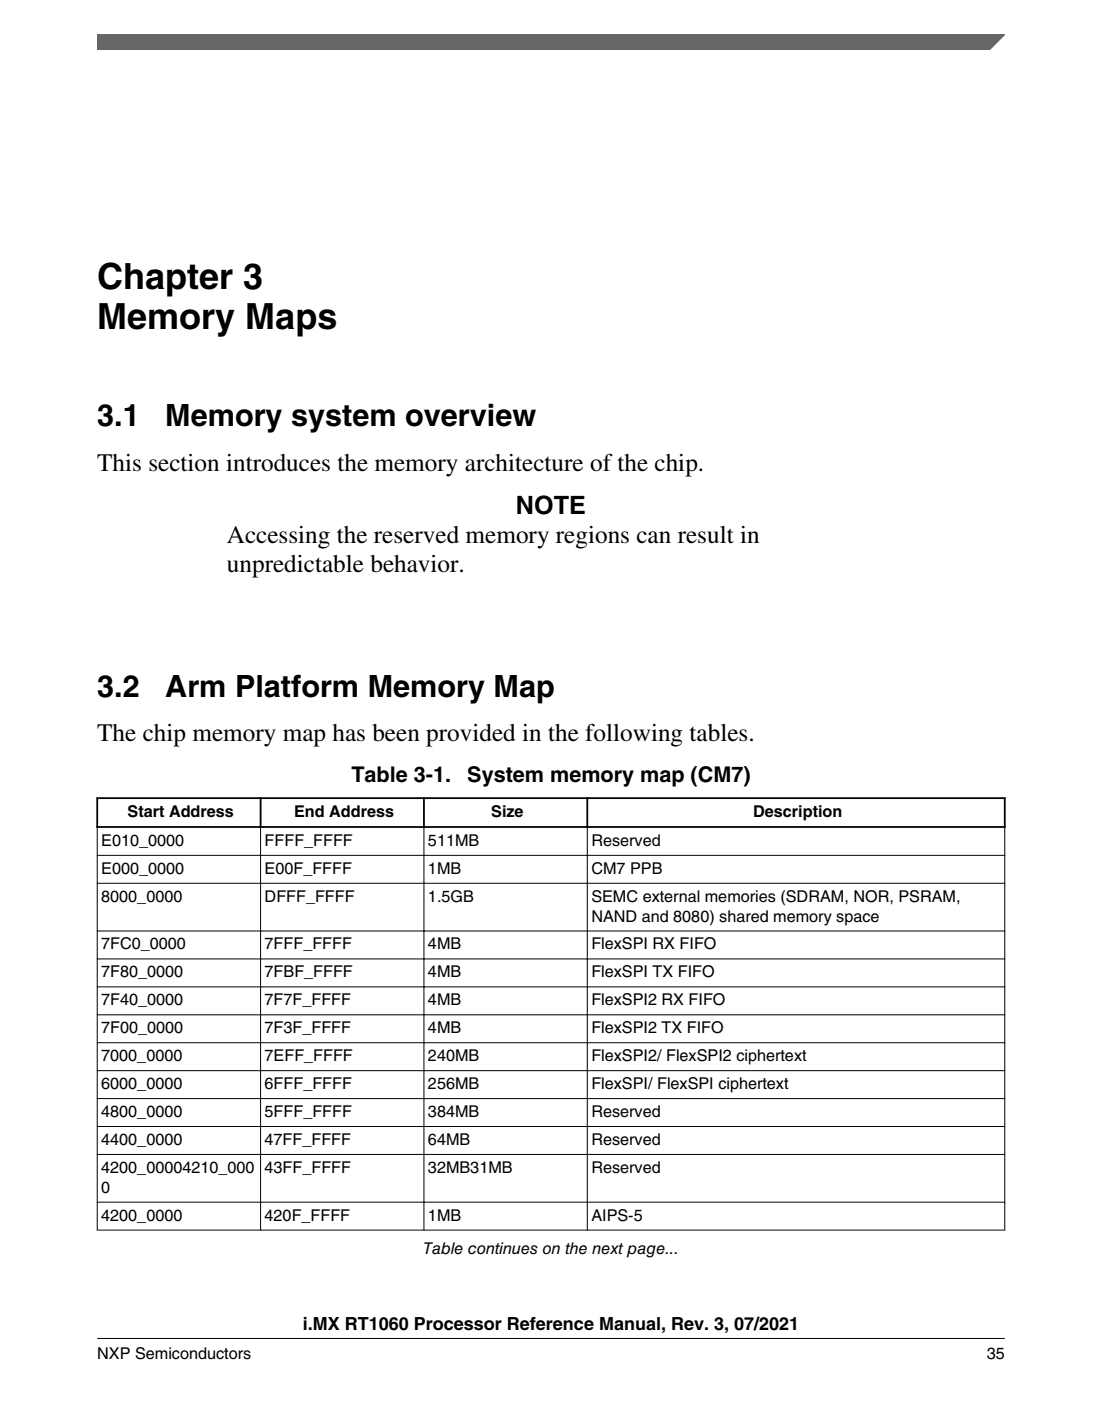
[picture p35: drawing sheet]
<svg xmlns="http://www.w3.org/2000/svg" width="216mm" height="274mm" viewBox="0 0 216 274" stroke-linecap="round" stroke-linejoin="round" font-family="sans-serif">
<defs><g id="words">
<g font-size="7.1">
<text x="19" y="56.6">Chapter 3</text>
<text x="19" y="64.4">Memory Maps</text>
</g>
<g font-size="6">
<text x="19" y="83.4">3.1</text>
<text x="32.4" y="83.4">Memory system overview</text>
<text x="19.1" y="136.5">3.2</text>
<text x="32.4" y="136.5">Arm Platform Memory Map</text>
</g>
<g font-size="4.9">
<text x="19" y="92.1">This section introduces the memory architecture of the chip.</text>
<text x="101.1" y="100.7">NOTE</text>
<text x="44.5" y="106.4">Accessing the reserved memory regions can result in</text>
<text x="44.5" y="112">unpredictable behavior.</text>
<text x="19" y="145.2">The chip memory map has been provided in the following tables.</text>
</g>
<g font-size="4.2">
<text x="68.8" y="153.2">Table 3-1.</text>
<text x="91.5" y="153.2">System memory map (CM7)</text>
</g>
<text font-size="3.5" x="59.3" y="260.3">i.MX RT1060 Processor Reference Manual, Rev. 3, 07/2021</text>
<g font-size="3.2">
<text x="25" y="160">Start Address</text>
<text x="57.6" y="160">End Address</text>
<text x="96.2" y="160">Size</text>
<text x="147.6" y="160">Description</text>
<text x="19.8" y="165.6">E010_0000</text>
<text x="51.8" y="165.6">FFFF_FFFF</text>
<text x="83.9" y="165.6">511MB</text>
<text x="115.9" y="165.6">Reserved</text>
<text x="19.8" y="171.1">E000_0000</text>
<text x="51.8" y="171.1">E00F_FFFF</text>
<text x="83.9" y="171.1">1MB</text>
<text x="115.9" y="171.1">CM7 PPB</text>
<text x="19.8" y="176.6">8000_0000</text>
<text x="51.8" y="176.6">DFFF_FFFF</text>
<text x="83.9" y="176.6">1.5GB</text>
<text x="115.9" y="176.6">SEMC external memories (SDRAM, NOR, PSRAM,</text>
<text x="19.8" y="185.9">7FC0_0000</text>
<text x="51.8" y="185.9">7FFF_FFFF</text>
<text x="83.9" y="185.9">4MB</text>
<text x="115.9" y="185.9">FlexSPI RX FIFO</text>
<text x="115.9" y="180.4">NAND and 8080) shared memory space</text>
<text x="19.8" y="191.4">7F80_0000</text>
<text x="51.8" y="191.4">7FBF_FFFF</text>
<text x="83.9" y="191.4">4MB</text>
<text x="115.9" y="191.4">FlexSPI TX FIFO</text>
<text x="19.8" y="196.8">7F40_0000</text>
<text x="51.8" y="196.8">7F7F_FFFF</text>
<text x="83.9" y="196.8">4MB</text>
<text x="115.9" y="196.8">FlexSPI2 RX FIFO</text>
<text x="19.8" y="202.3">7F00_0000</text>
<text x="51.8" y="202.3">7F3F_FFFF</text>
<text x="83.9" y="202.3">4MB</text>
<text x="115.9" y="202.3">FlexSPI2 TX FIFO</text>
<text x="19.8" y="207.8">7000_0000</text>
<text x="51.8" y="207.8">7EFF_FFFF</text>
<text x="83.9" y="207.8">240MB</text>
<text x="115.9" y="207.8">FlexSPI2/ FlexSPI2 ciphertext</text>
<text x="19.8" y="213.2">6000_0000</text>
<text x="51.8" y="213.2">6FFF_FFFF</text>
<text x="83.9" y="213.2">256MB</text>
<text x="115.9" y="213.2">FlexSPI/ FlexSPI ciphertext</text>
<text x="19.8" y="218.7">4800_0000</text>
<text x="51.8" y="218.7">5FFF_FFFF</text>
<text x="83.9" y="218.7">384MB</text>
<text x="115.9" y="218.7">Reserved</text>
<text x="19.8" y="224.2">4400_0000</text>
<text x="51.8" y="224.2">47FF_FFFF</text>
<text x="83.9" y="224.2">64MB</text>
<text x="115.9" y="224.2">Reserved</text>
<text x="19.8" y="229.6">4200_00004210_000</text>
<text x="19.8" y="233.5">0</text>
<text x="51.8" y="229.6">43FF_FFFF</text>
<text x="83.9" y="229.6">32MB31MB</text>
<text x="115.9" y="229.6">Reserved</text>
<text x="19.8" y="239">4200_0000</text>
<text x="51.8" y="239">420F_FFFF</text>
<text x="83.9" y="239">1MB</text>
<text x="115.9" y="239">AIPS-5</text>
<text x="82.9" y="245.5">Table continues on the next page...</text>
<text x="19" y="266">NXP Semiconductors</text>
<text x="193.3" y="266">35</text>
</g>
</g></defs>
<path d="M18.9 156.3h178.1M19 156.1v6M51.1 156.1v6M83.1 156.1v6M115.1 156.1v6M196.8 156.1v6M18.9 161.9h178.1" fill="none" stroke="#000" stroke-width=".35"/>
<g fill="none" stroke="#000" stroke-width=".2">
<path d="M19 167.5h177.9M19 172.9h177.9M19 162.1v78.8M51.1 161.7v79.2M83.1 161.7v79.2M115.1 161.7v79.2M196.8 162.1v78.8M19 182.3h177.9M19 187.8h177.9M19 193.2h177.9M19 198.7h177.9M19 204.2h177.9"/>
<path d="M19 209.6h177.9M19 215.1h177.9M19 220.6h177.9M19 226h177.9M19 235.4h177.9M19 240.9h177.9"/>
</g>
<path d="M19 6.7h177.8l-5.6 3.1h-172.2z" fill="#666"/>
<path d="M19 9.8v-3.1h177.8l-3 3.1" fill="none" stroke="#666" stroke-width=".28"/>
<path d="M19 262.1h177.8" fill="none" stroke="#000" stroke-width=".2"/>
<use href="#words"/>
</svg>
